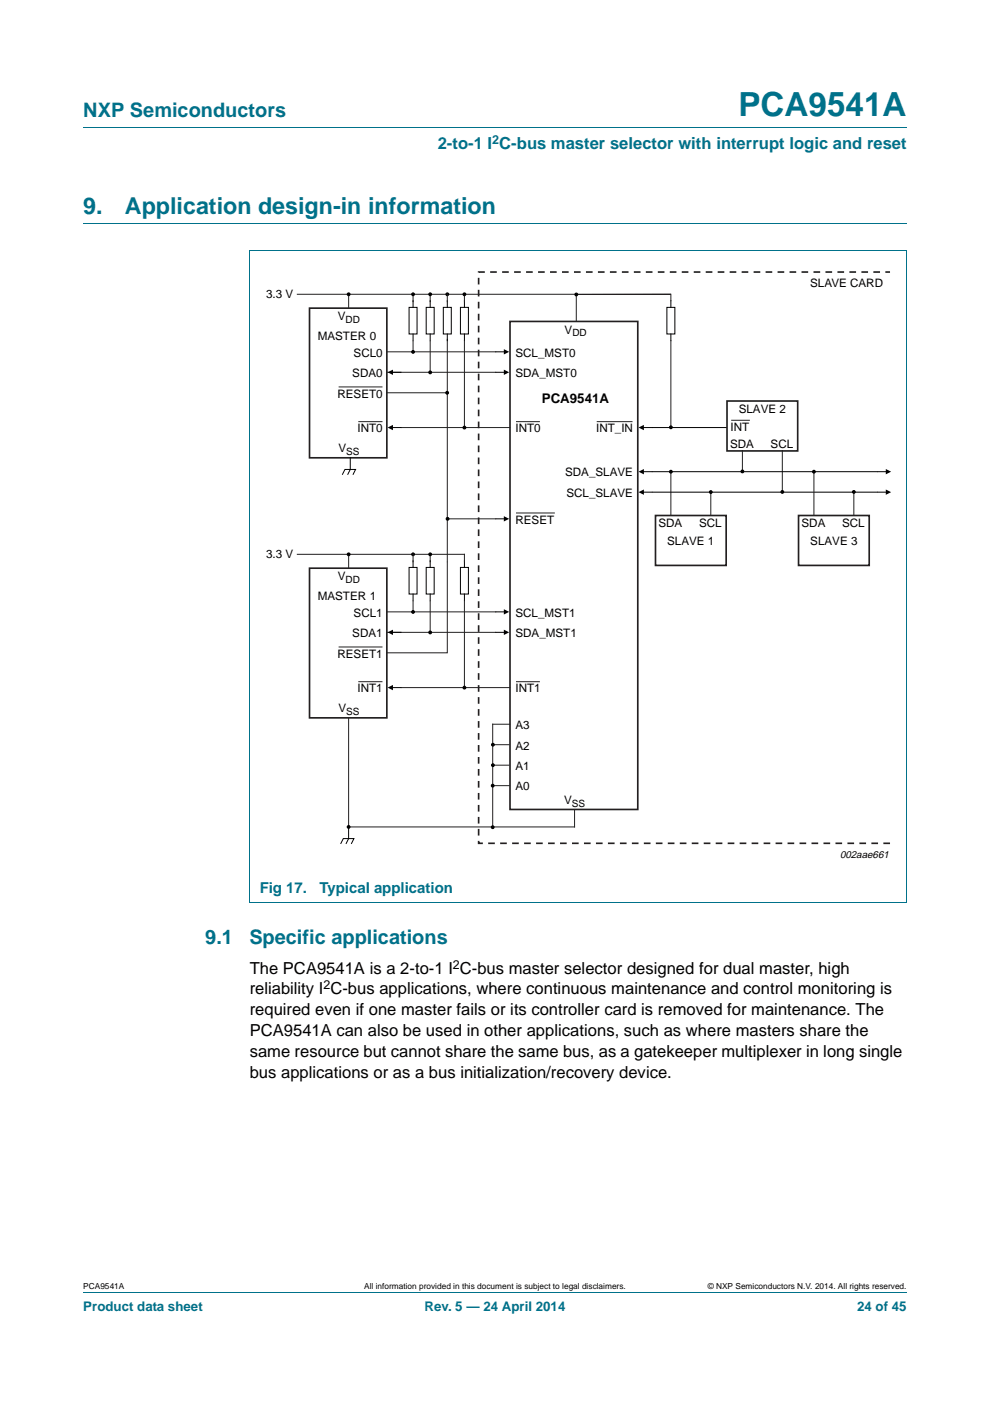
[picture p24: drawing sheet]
<svg xmlns="http://www.w3.org/2000/svg" width="210mm" height="297mm" viewBox="0 0 210 297" stroke-linecap="round" stroke-linejoin="round" font-family="sans-serif">
<defs><g id="words">
<text font-size="7" fill="#00718a" x="156.6" y="24.6">PCA9541A</text>
<g font-size="4.9" fill="#00718a">
<text x="17.7" y="45.4">9.</text>
<text x="26.5" y="45.4">Application design-in information</text>
</g>
<g font-size="4.2" fill="#00718a">
<text x="17.7" y="24.9">NXP Semiconductors</text>
<text x="43.5" y="200.2">9.1</text>
<text x="53" y="200.2">Specific applications</text>
</g>
<text font-size="3.5" fill="#00718a" x="92.9" y="31.6">2-to-1 I C-bus master selector with interrupt logic and reset</text>
<g font-size="3.5">
<text x="53" y="206.4">The PCA9541A is a 2-to-1 I C-bus master selector designed for dual master, high</text>
<text x="53" y="215.2">required even if one master fails or its controller card is removed for maintenance. The</text>
<text x="53" y="210.8">reliability I C-bus applications, where continuous maintenance and control monitoring is</text>
<text x="53" y="219.7">PCA9541A can also be used in other applications, such as where masters share the</text>
<text x="53" y="224.1">same resource but cannot share the same bus, as a gatekeeper multiplexer in long single</text>
<text x="53" y="228.5">bus applications or as a bus initialization/recovery device.</text>
</g>
<g font-size="3.2" fill="#00718a">
<text x="55.1" y="189.3">Fig 17.</text>
<text x="67.8" y="189.3">Typical application</text>
</g>
<text font-size="2.8" x="114.9" y="85.4">PCA9541A</text>
<g font-size="2.8" fill="#00718a">
<text x="17.7" y="277.9">Product data sheet</text>
<text x="90.1" y="277.9">Rev. 5 — 24 April 2014</text>
<text x="181.8" y="277.9">24 of 45</text>
</g>
<text font-size="2.6" fill="#00718a" x="104.4" y="30.5">2</text>
<g font-size="2.6">
<text x="68.6" y="209.8">2</text>
<text x="96.1" y="205.4">2</text>
</g>
<g font-size="2.5">
<text x="56.4" y="63.2">3.3 V</text>
<text x="171.8" y="60.8">SLAVE CARD</text>
<text x="71.6" y="67.9">V</text>
<text x="119.7" y="70.7">V</text>
<text x="67.4" y="72.1">MASTER 0</text>
<text x="75" y="75.6">SCL0</text>
<text x="109.3" y="75.6">SCL_MST0</text>
<text x="74.7" y="80">SDA0</text>
<text x="109.3" y="80">SDA_MST0</text>
<text x="71.6" y="84.3">RESET0</text>
<text x="156.7" y="87.7">SLAVE 2</text>
<text x="71.8" y="95.9">V</text>
<text x="75.8" y="91.7">INT0</text>
<text x="109.3" y="91.7">INT0</text>
<text x="126.4" y="91.7">INT_IN</text>
<text x="154.8" y="94.9">SDA</text>
<text x="155" y="91.4">INT</text>
<text x="163.4" y="94.9">SCL</text>
<text x="119.9" y="100.9">SDA_SLAVE</text>
<text x="120.1" y="105.3">SCL_SLAVE</text>
<text x="109.3" y="111">RESET</text>
<text x="139.7" y="111.8">SDA</text>
<text x="148.3" y="111.8">SCL</text>
<text x="170" y="111.8">SDA</text>
<text x="178.6" y="111.8">SCL</text>
<text x="56.4" y="118.3">3.3 V</text>
<text x="141.5" y="115.5">SLAVE 1</text>
<text x="171.9" y="115.5">SLAVE 3</text>
<text x="71.6" y="123">V</text>
<text x="67.4" y="127.3">MASTER 1</text>
<text x="75" y="130.7">SCL1</text>
<text x="109.3" y="130.7">SCL_MST1</text>
<text x="74.7" y="135.1">SDA1</text>
<text x="109.3" y="135.1">SDA_MST1</text>
<text x="71.6" y="139.4">RESET1</text>
<text x="75.8" y="146.8">INT1</text>
<text x="109.3" y="146.8">INT1</text>
<text x="71.8" y="151">V</text>
<text x="109.3" y="154.6">A3</text>
<text x="109.3" y="158.9">A2</text>
<text x="109.3" y="163.3">A1</text>
<text x="109.3" y="167.6">A0</text>
<text x="119.6" y="170.6">V</text>
</g>
<g font-size="2.1">
<text x="73.3" y="68.4">DD</text>
<text x="121.4" y="71.2">DD</text>
<text x="73.4" y="96.4">SS</text>
<text x="73.3" y="123.5">DD</text>
<text x="73.4" y="151.5">SS</text>
<text x="121.3" y="171.1">SS</text>
<text x="178.2" y="181.9">002aae661</text>
</g>
<g font-size="1.8">
<text x="17.7" y="273.3">PCA9541A</text>
<text x="77.3" y="273.3">All information provided in this document is subject to legal disclaimers.</text>
<text x="150.1" y="273.3">© NXP Semiconductors N.V. 2014. All rights reserved.</text>
</g>
</g></defs>
<path d="M17.7 27h174.6M17.7 47.4h174.6M52.9 53.1h139.4M53 53.1v138.2M192.3 53.1v138.2M52.9 191.4h139.4M17.7 273.9h174.6" fill="none" stroke="#00718a" stroke-width=".21"/>
<path d="M63.1 62.4h79.2h-20.1v5.8M82.1 78.9h23.1M82.1 74.6h23.1M87.6 62.4v1.6M87.6 72.2v2.4M94.9 71.9v47.2M85 90.6h23.2M104.5 157.9h3.6" fill="none" stroke="#231f20" stroke-width=".21"/>
<path d="M65.7 65.3h16.4v31.8h-16.4zM108.2 68.2h27.1v103.4h-27.1z" fill="none" stroke="#231f20" stroke-width=".35"/>
<circle cx="73.9" cy="59.5" r=".64" fill="#fff"/>
<g fill="none" stroke="#231f20" stroke-width=".21">
<path d="M74 62.4v2.9M91.2 62.4v1.6M91.2 72.2v6.8M94.9 62.4v1.6M98.5 62.4v1.6M98.5 72.2v18.5M142.3 62.4v1.4M142.3 72.2v18.4M71.8 82h9.3M76 89.4h5.1M82.1 83.3h12.7M109.4 89.4h5.1"/>
<path d="M126.6 89.4h7.6M155.1 89.1h4M157.5 95.5v4.4M165.9 95.5v8.8M63.1 117.5h35.4M142.3 100v9.3M150.8 104.3v5M172.6 100v9.3M181.1 104.3v5M82.1 134.1h23.1M82.1 129.7h23.1M87.6 127.4v2.3"/>
<path d="M85 145.8h23.2M108.1 153.6h-3.6v21.8M104.5 166.6h3.6M104.5 162.2h3.6"/>
</g>
<path d="M82.2 78.9l1.1-.5v1.1zM106.9 74l1.1 .6-1.1 .6zM106.9 78.4l1.1 .5-1.1 .6zM82.2 90.6l1.1-.5v1.1zM135.4 90.6l1.2-.5v1.1zM135.4 100l1.2-.6v1.2zM135.4 104.3l1.2-.5v1.1zM187.9 99.4l1.1 .6-1.1 .6zM187.9 103.8l1.1 .5-1.1 .6z" fill="#000"/>
<g fill="none" stroke="#000" stroke-width=".21">
<path d="M82.9 78.9h2.1M86.8 65.2h1.7v5.6h-1.7zM87.6 63.8v1.4M87.6 70.8v1.4M90.4 65.2h1.7v5.6h-1.7zM91.2 63.8v1.4M91.2 70.8v1.4M94 65.2h1.7v5.6h-1.7zM94.9 63.8v1.4M94.9 70.8v1.4M97.7 65.2h1.7v5.6h-1.7zM98.5 63.8v1.4"/>
<path d="M98.5 70.8v1.4M105.2 74.6h2.1M105.2 78.9h2.1M141.4 65.2h1.7v5.6h-1.7zM142.3 63.8v1.4M142.3 70.8v1.4M74.3 97.1v2.4l-.6 1.2M82.9 90.6h2.1M136.1 90.6h18.1M72.6 100.7l.6-1.2h2.2l-.5 1.2M136.1 100h52.2M136.1 104.3h52.2"/>
</g>
<g fill="#000" stroke="#000" stroke-width=".25">
<circle cx="74" cy="62.4" r=".28"/>
<circle cx="87.6" cy="62.4" r=".28"/>
<circle cx="87.6" cy="74.6" r=".28"/>
<circle cx="91.2" cy="79" r=".28"/>
<circle cx="91.2" cy="62.4" r=".28"/>
<circle cx="94.9" cy="62.4" r=".28"/>
<circle cx="98.5" cy="62.4" r=".28"/>
<circle cx="122.2" cy="62.4" r=".28"/>
<circle cx="94.8" cy="83.3" r=".28"/>
<circle cx="98.5" cy="90.7" r=".28"/>
<circle cx="142.3" cy="90.6" r=".28"/>
<circle cx="157.5" cy="99.9" r=".28"/>
<circle cx="142.3" cy="100" r=".28"/>
<circle cx="150.8" cy="104.3" r=".28"/>
<circle cx="165.9" cy="104.3" r=".28"/>
<circle cx="172.6" cy="100" r=".28"/>
<circle cx="181.1" cy="104.3" r=".28"/>
<circle cx="104.5" cy="157.9" r=".28"/>
<circle cx="104.5" cy="166.6" r=".28"/>
</g>
<path d="M154.2 85h15v10.6h-15zM139 109.3h15v10.6h-15zM169.4 109.3h15v10.6h-15zM65.7 120.5h16.4v31.7h-16.4z" fill="none" stroke="#231f20" stroke-width=".35"/>
<path d="M73.3 114.6h1.3a.64 .64 0 0 1-.7 .7 .64 .64 0 0 1-.6-.7z" fill-rule="evenodd" fill="#fff"/>
<g fill="none" stroke="#231f20" stroke-width=".21">
<path d="M74 117.5v3M87.6 117.5v1.6M91.2 117.5v1.6M94.9 119.1v19.3h-12.8M94.9 110h10.3M98.5 117.5v1.6M109.4 108.8h8.3M71.8 137.2h9.3M91.2 127.4v6.7M98.5 127.4v18.4M73.9 152.2v23.1h48v-3.7M76 144.5h5.1"/>
<path d="M109.4 144.5h5.1"/>
</g>
<path d="M106.9 109.4l1.1 .6-1.1 .6zM82.2 134.1l1.1-.6v1.1zM106.9 129.2l1.1 .5-1.1 .6zM106.9 133.5l1.1 .6-1.1 .5zM82.2 145.8l1.1-.6v1.1z" fill="#000"/>
<g fill="none" stroke="#000" stroke-width=".21">
<path d="M87.6 118.9v1.4M91.2 118.9v1.4M98.5 118.9v1.4M105.2 110h2.1M82.9 134.1h2.1M86.8 120.3h1.7v5.6h-1.7zM87.6 125.9v1.5M90.4 120.3h1.7v5.6h-1.7zM91.2 125.9v1.5M97.7 120.3h1.7v5.6h-1.7zM98.5 125.9v1.5M105.2 129.7h2.1"/>
<path d="M105.2 134.1h2.1M82.9 145.8h2.1M72.2 178.9l.6-1.1h2.3l-.6 1.1M73.9 175.3v2.5l-.5 1.1"/>
</g>
<g fill="#000" stroke="#000" stroke-width=".25">
<circle cx="74" cy="117.5" r=".28"/>
<circle cx="87.6" cy="117.5" r=".28"/>
<circle cx="91.2" cy="117.5" r=".28"/>
<circle cx="94.9" cy="110" r=".28"/>
<circle cx="87.6" cy="129.7" r=".28"/>
<circle cx="91.2" cy="134.1" r=".28"/>
<circle cx="98.5" cy="145.8" r=".28"/>
<circle cx="73.9" cy="175.3" r=".28"/>
<circle cx="104.5" cy="175.4" r=".28"/>
<circle cx="104.5" cy="162.2" r=".28"/>
</g>
<path d="M188.8 178.8h-87.3v-121.1h87.3" fill="none" stroke="#231f20" stroke-width=".35" stroke-dasharray="1.4 1.1" stroke-linecap="butt"/>
<use href="#words"/>
</svg>
